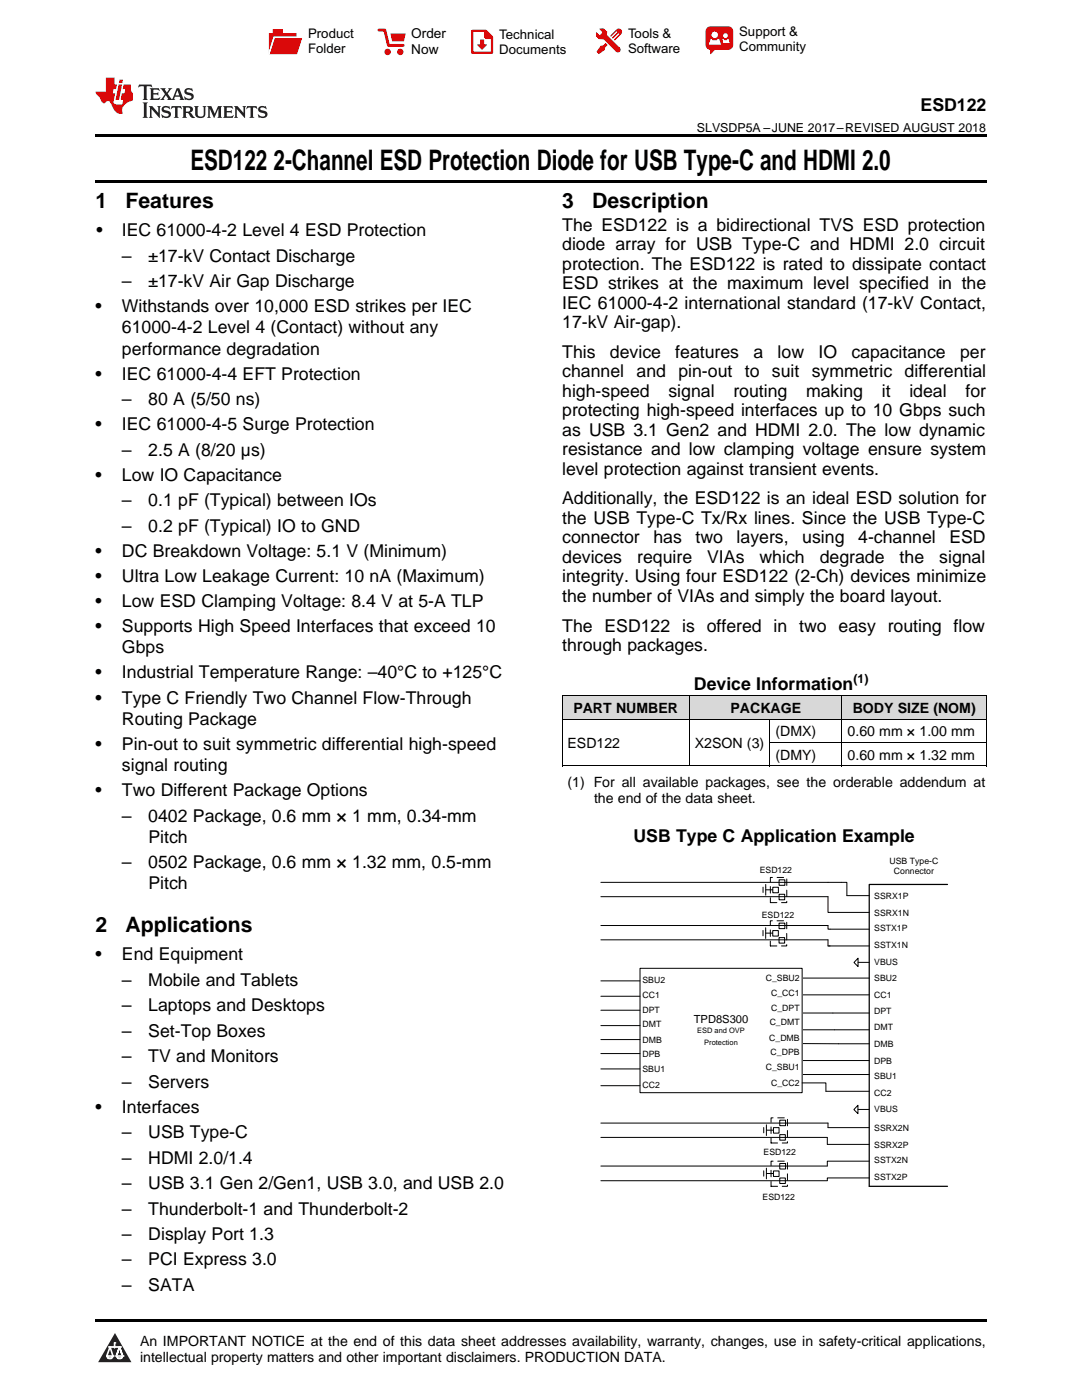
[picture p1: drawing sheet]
<svg xmlns="http://www.w3.org/2000/svg" width="216mm" height="279mm" viewBox="0 0 216 279" stroke-linecap="round" stroke-linejoin="round" font-family="sans-serif">
<defs><g id="words">
<g font-size="5.6">
<text x="38" y="33.9">ESD122</text>
<text x="54.6" y="33.9">2-Channel ESD Protection Diode for USB Type-C and HDMI 2.0</text>
</g>
<g font-size="4.2">
<text x="19" y="41.4">1</text>
<text x="25" y="41.4">Features</text>
<text x="112.2" y="41.4">3</text>
<text x="118.2" y="41.4">Description</text>
<text x="19" y="185.9">2</text>
<text x="25" y="185.9">Applications</text>
</g>
<g font-size="3.5">
<text x="183.7" y="22.2">ESD122</text>
<text x="19.2" y="47.1">•</text>
<text x="24.3" y="47.1">IEC 61000-4-2 Level 4 ESD Protection</text>
<text x="112.2" y="46.1">The ESD122 is a bidirectional TVS ESD protection</text>
<text x="24.3" y="52.2">–</text>
<text x="29.6" y="52.2">±17-kV Contact Discharge</text>
<text x="112.2" y="50">diode array for USB Type-C and HDMI 2.0 circuit</text>
<text x="112.2" y="53.8">protection. The ESD122 is rated to dissipate contact</text>
<text x="24.3" y="57.3">–</text>
<text x="29.6" y="57.3">±17-kV Air Gap Discharge</text>
<text x="112.2" y="57.7">ESD strikes at the maximum level specified in the</text>
<text x="19" y="62.3">•</text>
<text x="24.3" y="62.3">Withstands over 10,000 ESD strikes per IEC</text>
<text x="112.2" y="61.6">IEC 61000-4-2 international standard (17-kV Contact,</text>
<text x="112.2" y="65.5">17-kV Air-gap).</text>
<text x="24.3" y="66.5">61000-4-2 Level 4 (Contact) without any</text>
<text x="24.3" y="70.8">performance degradation</text>
<text x="112.2" y="71.4">This</text>
<text x="121.7" y="71.4">device</text>
<text x="134.8" y="71.4">features</text>
<text x="150.4" y="71.4">a</text>
<text x="155.2" y="71.4">low</text>
<text x="163.3" y="71.4">IO</text>
<text x="169.9" y="71.4">capacitance</text>
<text x="191.6" y="71.4">per</text>
<text x="19" y="75.8">•</text>
<text x="24.3" y="75.8">IEC 61000-4-4 EFT Protection</text>
<text x="112.2" y="75.3">channel</text>
<text x="127" y="75.3">and pin-out</text>
<text x="148.6" y="75.3">to suit</text>
<text x="162" y="75.3">symmetric</text>
<text x="180.5" y="75.3">differential</text>
<text x="24.3" y="80.9">–</text>
<text x="29.6" y="80.9">80 A (5/50 ns)</text>
<text x="112.2" y="79.2">high-speed</text>
<text x="112.2" y="83.1">protecting high-speed interfaces up to 10 Gbps such</text>
<text x="133.4" y="79.2">signal</text>
<text x="146.3" y="79.2">routing</text>
<text x="160.8" y="79.2">making</text>
<text x="176" y="79.2">it</text>
<text x="181.5" y="79.2">ideal</text>
<text x="192.6" y="79.2">for</text>
<text x="19" y="85.9">•</text>
<text x="24.3" y="85.9">IEC 61000-4-5 Surge Protection</text>
<text x="112.2" y="87">as USB 3.1 Gen2 and HDMI 2.0. The low dynamic</text>
<text x="19" y="96">•</text>
<text x="24.3" y="90.9">–</text>
<text x="24.3" y="96">Low IO Capacitance</text>
<text x="29.6" y="90.9">2.5 A (8/20 µs)</text>
<text x="112.2" y="90.8">resistance and low clamping voltage ensure system</text>
<text x="112.2" y="94.7">level protection against transient events.</text>
<text x="24.3" y="101">–</text>
<text x="29.6" y="101">0.1 pF (Typical) between IOs</text>
<text x="112.2" y="100.7">Additionally, the ESD122 is an ideal ESD solution for</text>
<text x="24.3" y="106.1">–</text>
<text x="29.6" y="106.1">0.2 pF (Typical) IO to GND</text>
<text x="112.2" y="104.6">the USB Type-C Tx/Rx lines. Since the USB Type-C</text>
<text x="19" y="111.1">•</text>
<text x="24.3" y="111.1">DC Breakdown Voltage: 5.1 V (Minimum)</text>
<text x="112.2" y="108.4">connector</text>
<text x="112.2" y="112.3">devices</text>
<text x="127.1" y="112.3">require</text>
<text x="130.4" y="108.4">has</text>
<text x="138.8" y="108.4">two</text>
<text x="141.1" y="112.3">VIAs</text>
<text x="147" y="108.4">layers,</text>
<text x="151.6" y="112.3">which</text>
<text x="160.1" y="108.4">using</text>
<text x="163.6" y="112.3">degrade</text>
<text x="171.2" y="108.4">4-channel</text>
<text x="179.5" y="112.3">the</text>
<text x="187.4" y="112.3">signal</text>
<text x="189.4" y="108.4">ESD</text>
<text x="19" y="116.1">•</text>
<text x="24.3" y="116.1">Ultra Low Leakage Current: 10 nA (Maximum)</text>
<text x="112.2" y="116.2">integrity. Using four ESD122 (2-Ch) devices minimize</text>
<text x="19" y="121.1">•</text>
<text x="24.3" y="121.1">Low ESD Clamping Voltage: 8.4 V at 5-A TLP</text>
<text x="112.2" y="120.1">the number of VIAs and simply the board layout.</text>
<text x="19" y="126.2">•</text>
<text x="24.3" y="126.2">Supports High Speed Interfaces that exceed 10</text>
<text x="24.3" y="130.4">Gbps</text>
<text x="112.2" y="126">The ESD122 is offered in two easy routing flow</text>
<text x="112.2" y="129.9">through packages.</text>
<text x="19" y="135.4">•</text>
<text x="24.3" y="135.4">Industrial Temperature Range: –40°C to +125°C</text>
<text x="138.5" y="137.7">Device Information</text>
<text x="19" y="140.4">•</text>
<text x="24.3" y="140.4">Type C Friendly Two Channel Flow-Through</text>
<text x="19" y="149.6">•</text>
<text x="24.3" y="144.6">Routing Package</text>
<text x="24.3" y="149.6">Pin-out to suit symmetric differential high-speed</text>
<text x="24.3" y="153.9">signal routing</text>
<text x="19" y="158.9">•</text>
<text x="24.3" y="158.9">Two Different Package Options</text>
<text x="24.3" y="164">–</text>
<text x="29.6" y="164">0402 Package, 0.6 mm × 1 mm, 0.34-mm</text>
<text x="24.3" y="173.3">–</text>
<text x="29.6" y="173.3">0502 Package, 0.6 mm × 1.32 mm, 0.5-mm</text>
<text x="29.6" y="168.2">Pitch</text>
<text x="126.4" y="168.1">USB Type C Application Example</text>
<text x="29.6" y="177.5">Pitch</text>
<text x="19" y="191.7">•</text>
<text x="24.3" y="191.7">End Equipment</text>
<text x="24.3" y="196.7">–</text>
<text x="29.6" y="196.7">Mobile and Tablets</text>
<text x="24.3" y="201.8">–</text>
<text x="29.6" y="201.8">Laptops and Desktops</text>
<text x="24.3" y="206.9">–</text>
<text x="29.6" y="206.9">Set-Top Boxes</text>
<text x="24.3" y="212">–</text>
<text x="29.6" y="212">TV and Monitors</text>
<text x="24.3" y="217.1">–</text>
<text x="29.6" y="217.1">Servers</text>
<text x="19" y="222.1">•</text>
<text x="24.3" y="222.1">Interfaces</text>
<text x="24.3" y="227.2">–</text>
<text x="29.6" y="227.2">USB Type-C</text>
<text x="24.3" y="232.2">–</text>
<text x="29.6" y="232.2">HDMI 2.0/1.4</text>
<text x="24.3" y="237.3">–</text>
<text x="29.6" y="237.3">USB 3.1 Gen 2/Gen1, USB 3.0, and USB 2.0</text>
<text x="24.3" y="242.4">–</text>
<text x="29.6" y="242.4">Thunderbolt-1 and Thunderbolt-2</text>
<text x="24.3" y="247.5">–</text>
<text x="29.6" y="247.5">Display Port 1.3</text>
<text x="24.3" y="252.6">–</text>
<text x="24.3" y="257.6">–</text>
<text x="29.6" y="252.6">PCI Express 3.0</text>
<text x="29.6" y="257.6">SATA</text>
</g>
<g font-size="2.8">
<text x="114.4" y="142.3">PART NUMBER</text>
<text x="145.8" y="142.3">PACKAGE</text>
<text x="170.1" y="142.3">BODY SIZE (NOM)</text>
<text x="113.2" y="149.3">ESD122</text>
<text x="138.6" y="149.3">X2SON (3)</text>
<text x="154.7" y="147">(DMX)</text>
<text x="169.1" y="147">0.60 mm × 1.00 mm</text>
<text x="154.7" y="151.6">(DMY)</text>
<text x="169.1" y="151.6">0.60 mm × 1.32 mm</text>
<text x="113.2" y="157.1">(1) For all available packages, see the orderable addendum at</text>
<text x="118.5" y="160.3">the end of the data sheet.</text>
<text x="27.9" y="268.6">An IMPORTANT NOTICE at the end of this data sheet addresses availability, warranty, changes, use in safety-critical applications,</text>
<text x="27.9" y="271.8">intellectual property matters and other important disclaimers. PRODUCTION DATA.</text>
</g>
<g font-size="2.7">
<text x="82.1" y="7.7">Order</text>
<text x="82.1" y="10.7">Now</text>
</g>
<g font-size="2.6">
<text x="61.5" y="7.6">Product</text>
<text x="61.5" y="10.6">Folder</text>
<text x="99.6" y="7.8">Technical</text>
<text x="99.6" y="10.8">Documents</text>
<text x="125.3" y="7.6">Tools &amp;</text>
<text x="125.3" y="10.6">Software</text>
<text x="147.5" y="7.2">Support &amp;</text>
<text x="147.5" y="10.2">Community</text>
</g>
<g font-size="2.5">
<text x="139.1" y="26.3">SLVSDP5A –JUNE 2017–REVISED AUGUST 2018</text>
<text x="170.3" y="136.2">(1)</text>
</g>
<text font-size="2.2" x="138.4" y="204.1">TPD8S300</text>
<g font-size="1.7">
<text x="177.5" y="172.4">USB Type-C</text>
<text x="151.6" y="174.2">ESD122</text>
<text x="174.4" y="179.4">SSRX1P</text>
<text x="178.4" y="174.5">Connector</text>
<text x="152" y="183.2">ESD122</text>
<text x="174.4" y="182.7">SSRX1N</text>
<text x="174.4" y="185.8">SSTX1P</text>
<text x="174.4" y="189.2">SSTX1N</text>
<text x="128.2" y="196.3">SBU2</text>
<text x="152.8" y="195.9">C_SBU2</text>
<text x="174.4" y="195.8">SBU2</text>
<text x="174.4" y="192.7">VBUS</text>
<text x="128.2" y="199.2">CC1</text>
<text x="128.2" y="202.1">DPT</text>
<text x="153.9" y="198.8">C_CC1</text>
<text x="153.9" y="201.7">C_DPT</text>
<text x="174.4" y="199.2">CC1</text>
<text x="174.4" y="202.3">DPT</text>
<text x="128.2" y="208.2">DMB</text>
<text x="128.2" y="205">DMT</text>
<text x="153.5" y="207.8">C_DMB</text>
<text x="153.6" y="204.6">C_DMT</text>
<text x="174.4" y="208.9">DMB</text>
<text x="174.4" y="205.6">DMT</text>
<text x="128.2" y="210.9">DPB</text>
<text x="128.2" y="213.8">SBU1</text>
<text x="152.8" y="213.5">C_SBU1</text>
<text x="153.8" y="210.5">C_DPB</text>
<text x="174.4" y="212.2">DPB</text>
<text x="174.4" y="215.4">SBU1</text>
<text x="128.2" y="217.1">CC2</text>
<text x="153.9" y="216.7">C_CC2</text>
<text x="174.4" y="218.7">CC2</text>
<text x="174.4" y="221.9">VBUS</text>
<text x="174.4" y="225.7">SSRX2N</text>
<text x="152.4" y="230.5">ESD122</text>
<text x="174.4" y="229">SSRX2P</text>
<text x="174.4" y="232.1">SSTX2N</text>
<text x="152.2" y="239.5">ESD122</text>
<text x="174.4" y="235.5">SSTX2P</text>
</g>
<g font-size="1.5">
<text x="139.1" y="206.1">ESD and OVP</text>
<text x="140.5" y="208.6">Protection</text>
</g>
</g></defs>
<g fill="#d8d8d8">
<path d="M112.2 138.9h25.4v4.7h-25.4z"/>
<path d="M137.6 138.9h16.1v4.7h-16.1z"/>
<path d="M153.7 138.9h14.4v4.7h-14.4z"/>
<path d="M168.1 138.9h28.7v4.7h-28.7z"/>
</g>
<path d="M22.9 266l3.3 5.9h-6.6z" fill="#231f20"/>
<path d="M21.3 270.6h1.2l-.3 .5h-.3a.53 .53 0 0 1-.6-.5z" fill-rule="evenodd" fill="#fff"/>
<path d="M21.3 270.6h1.2l-.3 .5h-.3a.53 .53 0 0 1-.6-.5z" fill="none" stroke="#231f20" stroke-width=".33"/>
<path d="M21.3 270.6l1.2 .1-.3 .4h-.5z" fill="none" stroke="#fff" stroke-width=".33"/>
<path d="M22.9 268.9h.1" fill="none" stroke="#fff" stroke-width=".33"/>
<path d="M22.9 268v.9z" fill="#fff"/>
<path d="M22.9 268v.9z" fill="none" stroke="#fff" stroke-width=".33"/>
<circle cx="22.9" cy="268" r=".16" fill="#fff"/>
<path d="M21.8 268.8h.1" fill="none" stroke="#fff" stroke-width=".33"/>
<path d="M21.8 268.8h2.2z" fill="#fff"/>
<path d="M21.8 268.8h2.2z" fill="none" stroke="#fff" stroke-width=".33"/>
<circle cx="24" cy="268.8" r=".16" fill="#fff"/>
<path d="M23.2 270.6h.1" fill="none" stroke="#fff" stroke-width=".33"/>
<path d="M23.8 268.8l-.6 1.8z" fill="#fff"/>
<path d="M23.8 268.8l-.6 1.8z" fill="none" stroke="#fff" stroke-width=".33"/>
<path d="M23.8 268.8l.7 1.8z" fill="#fff"/>
<path d="M23.8 268.8l.7 1.8z" fill="none" stroke="#fff" stroke-width=".33"/>
<path d="M24.4 270.6h.1" fill="none" stroke="#fff" stroke-width=".33"/>
<circle cx="21.3" cy="270.6" r=".16" fill="#fff"/>
<path d="M22 268.8l-.7 1.8z" fill="#fff"/>
<path d="M22 268.8l-.7 1.8z" fill="none" stroke="#fff" stroke-width=".33"/>
<path d="M22 268.8l.5 1.8z" fill="#fff"/>
<path d="M22 268.8l.5 1.8z" fill="none" stroke="#fff" stroke-width=".33"/>
<circle cx="22.5" cy="270.6" r=".16" fill="#fff"/>
<path d="M23.3 270.6h1.2a.63 .63 0 0 1-.6 .5 .63 .63 0 0 1-.6-.5z" fill-rule="evenodd" fill="#fff"/>
<path d="M23.3 270.6h1.2a.63 .63 0 0 1-.6 .5 .63 .63 0 0 1-.6-.5z" fill="none" stroke="#231f20" stroke-width=".33"/>
<path d="M23.3 270.6h1.2l-.4 .5h-.5z" fill="none" stroke="#fff" stroke-width=".33"/>
<path d="M23.2 270.6h.1" fill="none" stroke="#fff" stroke-width=".33"/>
<circle cx="24.5" cy="270.6" r=".16" fill="#fff"/>
<path d="M19 263.2h177.8v.5h-177.8z" fill="#000"/>
<path d="M189.1 176.5h-15.7v60.3h15.7" fill="none" stroke="#000" stroke-width=".25"/>
<path d="M153.7 175.1h3.3v5h-3.3z" fill="none" stroke="#000" stroke-width=".2" stroke-dasharray="1.3 .9"/>
<path d="M155.5 178.5h1.1v1.1h-1.1z" fill-rule="evenodd" fill="#fff"/>
<path d="M155.5 178.5h1.1v1.1h-1.1z" fill="none" stroke="#000" stroke-width=".2"/>
<path d="M155.5 175.6h1.1v1.1h-1.1z" fill-rule="evenodd" fill="#fff"/>
<g fill="none" stroke="#000" stroke-width=".2">
<path d="M119.9 176.1h49.1v2.6h4.4M119.9 179h45.3v3.1h8.2M152.3 177v1.1M152.8 177.6h1.7M152.8 176.5v2.1M155.5 175.6h1.1v1.1h-1.1zM160.1 195.2h13.3M160.1 198.5h13.3M165.2 184.7v.7h8.2M165.2 187.6v1.2h8.2M159.8 211.7h13.6M160.1 214.4h13.3"/>
<path d="M160.1 208.3h13.3M160.1 205.5h13.3M160.1 202.2h13.3M164.8 217.8h8.6M165.1 227v1.4h8.3M165.2 224.1v.9h8.2M173.4 231.7h-8.3v1M173.4 235.1h-8.3v.5"/>
</g>
<path d="M171.2 191.2v1.7l-.8-.8z" fill="#fff"/>
<path d="M171.2 191.2v1.7l-.8-.8zM171.2 192.1h2.2" fill="none" stroke="#000" stroke-width=".2"/>
<path d="M171.2 220.6v1.7l-.8-.9z" fill="#fff"/>
<path d="M171.2 220.6v1.7l-.8-.9zM171.2 221.4h2.2" fill="none" stroke="#000" stroke-width=".2"/>
<path d="M154.2 177.1h1.1v1.1h-1.1z" fill-rule="evenodd" fill="#fff"/>
<path d="M154.2 177.1h1.1v1.1h-1.1z" fill="none" stroke="#000" stroke-width=".2"/>
<path d="M153.7 183.8h3.3v5h-3.3z" fill="none" stroke="#000" stroke-width=".2" stroke-dasharray="1.3 .9"/>
<path d="M155.4 187.1h1.2v1.1h-1.2z" fill-rule="evenodd" fill="#fff"/>
<path d="M155.4 187.1h1.2v1.1h-1.2z" fill="none" stroke="#000" stroke-width=".2"/>
<path d="M155.4 184.2h1.2v1.1h-1.2z" fill-rule="evenodd" fill="#fff"/>
<path d="M152.2 185.7v1.1M152.8 186.2h1.7M152.8 185.2v2.1M155.4 184.2h1.2v1.1h-1.2z" fill="none" stroke="#000" stroke-width=".2"/>
<path d="M154.2 185.7h1.1v1.1h-1.1z" fill-rule="evenodd" fill="#fff"/>
<path d="M154.2 185.7h1.1v1.1h-1.1z" fill="none" stroke="#000" stroke-width=".2"/>
<path d="M153.9 223.1h3.2v5h-3.2z" fill="none" stroke="#000" stroke-width=".2" stroke-dasharray="1.3 .9"/>
<path d="M155.6 226.4h1.1v1.1h-1.1z" fill-rule="evenodd" fill="#fff"/>
<path d="M155.6 226.4h1.1v1.1h-1.1z" fill="none" stroke="#000" stroke-width=".2"/>
<path d="M155.6 223.6h1.1v1.1h-1.1z" fill-rule="evenodd" fill="#fff"/>
<path d="M152.4 225v1.1M152.9 225.6h1.7M152.9 224.5v2.1M155.6 223.6h1.1v1.1h-1.1z" fill="none" stroke="#000" stroke-width=".2"/>
<path d="M154.3 225h1.2v1.1h-1.2z" fill-rule="evenodd" fill="#fff"/>
<path d="M154.3 225h1.2v1.1h-1.2z" fill="none" stroke="#000" stroke-width=".2"/>
<path d="M153.9 231.7h3.2v5.1h-3.2z" fill="none" stroke="#000" stroke-width=".2" stroke-dasharray="1.3 .9"/>
<path d="M155.6 235.1h1.1v1.1h-1.1z" fill-rule="evenodd" fill="#fff"/>
<path d="M155.6 235.1h1.1v1.1h-1.1z" fill="none" stroke="#000" stroke-width=".2"/>
<path d="M155.6 232.2h1.1v1.1h-1.1z" fill-rule="evenodd" fill="#fff"/>
<path d="M152.4 233.7v1M152.9 234.2h1.7M152.9 233.1v2.2M155.6 232.2h1.1v1.1h-1.1z" fill="none" stroke="#000" stroke-width=".2"/>
<path d="M154.3 233.7h1.2v1.1h-1.2z" fill-rule="evenodd" fill="#fff"/>
<path d="M119.9 187.6h45.3M119.9 184.7h45.3M119.9 235.6h45.1M119.9 232.7h45.1M119.9 227h45.1M119.9 224.1h45.3M154.3 233.7h1.2v1.1h-1.2z" fill="none" stroke="#000" stroke-width=".2"/>
<path d="M127.7 193.2h32.4v24.9h-32.4z" fill-rule="evenodd" fill="#fff"/>
<g fill="none" stroke="#000" stroke-width=".2">
<path d="M112.2 138.9h84.6M112.2 138.9v14M137.5 138.9v14M168 138.9v14M196.8 138.9v14M112.2 152.8h84.6M112.2 143.5h84.6M153.6 143.5v9.4M153.7 148.2h43.1M119.9 195.8h7.8M119.9 198.8h7.8M127.7 193.2h32.4v24.9h-32.4z"/>
<path d="M119.9 201.6h7.8M119.9 204.7h7.8M119.9 207.5h7.8M119.9 210.3h7.8M119.9 213.3h7.8M119.9 216.7h7.8M160.1 216.1h4.7v1.7"/>
</g>
<path d="M19 35.9h177.8v.5h-177.8zM19 26.8h177.8v.6h-177.8zM112.2 152.9h.1zM153.6 152.9h.1zM168 152.9h.1zM196.7 152.9h.1z" fill="#000"/>
<path d="M27.7 16.9l-.1 .6 .6-.3h.5v.2v2.2l-.2 .4h1l-.2-.4v-2.2v-.2h.5l.6 .3-.2-.6zM29.9 17.6l.2 .4v1.6l-.2 .4h1.9l.1-.6a1.09 1.09 0 0 1-1.3 .1v-.6h.6l.4 .2v-.7l-.2 .2h-.8v-.6l.2-.1a1.01 1.01 0 0 1 1 .3l-.1-.6zM32 17.6l.9 1.2-1 1.2h.9l-.2-.3 .5-.7 .5 .7-.3 .3h1.7l-.2-.3 .1-.4h1l.1 .4-.2 .3h1l-.3-.4-.7-2h-.5l-1 2.2-.8-1.1 .9-1.1h-.9l.2 .2-.4 .7-.4-.7 .2-.2zM35.4 18l.4 1h-.8zM37 17.7a.66 .66 0 0 0-.2 .8 .66 .66 0 0 0 .6 .4l.7 .2 .1 .2a.8 .8 0 0 1-.7 .4 .8 .8 0 0 1-.7-.5l.1 .8 .2-.2a.94 .94 0 0 0 1.1 .1 .94 .94 0 0 0 .4-.9 1.48 1.48 0 0 0-1.3-.6v-.4a1.1 1.1 0 0 1 1.2 .2l-.2-.6-.2 .1-.5-.1zM28.5 20.4l.2 .4v2.3l-.2 .4h1l-.2-.4v-2.3l.2-.4zM29.7 21.2l.2 .4v1.5l-.2 .4h.8l-.3-.4 .1-1.3 1.6 1.8v-2l.2-.4h-.7l.2 .2v1.1l-1.2-1.3zM32.5 21.3a.66 .66 0 0 0-.2 .8 .66 .66 0 0 0 .6 .4l.6 .2 .2 .2a.8 .8 0 0 1-.8 .4 .8 .8 0 0 1-.7-.5l.2 .7 .2-.1a.94 .94 0 0 0 1 .1 .94 .94 0 0 0 .5-1 1.47 1.47 0 0 0-1.3-.6l-.1-.3a1.1 1.1 0 0 1 1.3 .2l-.2-.6-.2 .1-.5-.2zM34.3 21.2l-.2 .6a.64 .64 0 0 1 .8-.3v1.6l-.2 .4h1l-.3-.4 .1-1.6a.66 .66 0 0 1 .8 .3l-.2-.6zM36.3 21.2l.3 .4v1.5l-.3 .4h1l-.2-.2v-.7h.5l.1 .1a.8 .8 0 0 0 1.2 .7l-1-1a.62 .62 0 0 0 .6-.5 .62 .62 0 0 0-.6-.7zM37.1 21.5h.1a.48 .48 0 0 1 .6 0 .48 .48 0 0 1 .1 .6l-.2 .1-.6 .1zM38.7 21.2l.2 .2a2.29 2.29 0 0 0 .4 2 1.05 1.05 0 0 0 1.7-.7v-1.3l.2-.2h-.8l.2 .4v1.1a.61 .61 0 0 1-.6 .6 .61 .61 0 0 1-.6-.6v-1.1l.3-.4zM41.3 21.2l.3 .4v1.5l-.3 .4h.8l-.2-.4v-1.4l.8 1.9 .9-1.9v1.4l-.2 .4h.9l-.2-.4v-1.5l.2-.4h-.8l-.7 1.5-.6-1.5zM44.5 21.2l.2 .4v1.5l-.2 .4h1.9l.2-.6a1.1 1.1 0 0 1-1.4 .2v-.7h.6l.4 .2v-.6l-.2 .1-.8 .1v-.6l.2-.1a1.02 1.02 0 0 1 1.1 .2l-.2-.5zM46.7 21.2l.2 .4v1.5l-.2 .4h.8l-.3-.4 .1-1.3 1.6 1.8v-2l.2-.4h-.7l.2 .2v1.1l-1.2-1.3zM49.3 21.2l-.1 .6a.64 .64 0 0 1 .8-.3v1.6l-.3 .4h1l-.2-.4v-1.6a.66 .66 0 0 1 .8 .3l-.1-.6zM51.7 21.3a.66 .66 0 0 0-.2 .7 .66 .66 0 0 0 .7 .5l.6 .2 .1 .2a.8 .8 0 0 1-.7 .4 .8 .8 0 0 1-.7-.5l.1 .7 .2-.1a.94 .94 0 0 0 1.1 .1 .94 .94 0 0 0 .4-1 1.48 1.48 0 0 0-1.2-.6l-.1-.3a1.1 1.1 0 0 1 1.2 .2l-.2-.6-.1 .1-.6-.2z" fill="#231f20"/>
<path d="M21.1 15.5v2.8h-2v.4l.9 .9a.96 .96 0 0 0 1 1 .59 .59 0 0 1 .5-.4 .59 .59 0 0 1 .5 .3l.4 .8a1.61 1.61 0 0 0 2.1 1.3 1.63 1.63 0 0 1 1.1-2.2l.9-.3v-1.5a1.6 1.6 0 0 1-.4-1.7h-1.4l-.2 .9h.5l-.2 .8h-.5l-.2 1v.3h.5l-.2 .9h-.7a.74 .74 0 0 1-1-.6l.3-1.6h-.5l.2-.8h.5l.1-.9h-.4v-1.4zM23.7 16.9l-.7 3h.8l.6-3zM23.8 15.9l-.1 .7h.7l.2-.7z" fill="#ee1d23"/>
<g fill="#d60000">
<path d="M54.4 5.8h2v.8h2.8v4.2h-5.5v-4.2h.7z" fill-rule="evenodd"/>
<path d="M54.7 7.5h5.6l-1 3.3h-5.6z" fill-rule="evenodd"/>
</g>
<path d="M54.6 7.4h5.8l-.1 .1h-5.5l-1.1 3.3z" fill-rule="evenodd" fill="#fff"/>
<path d="M54.6 7.4h5.8l-.1 .1h-5.5l-1.1 3.3z" fill="none" stroke="#fff" stroke-width=".2"/>
<path d="M75.6 6h1.2l.7 3.1h3" fill="none" stroke="#d60000" stroke-width=".56"/>
<g fill="#d60000">
<path d="M77.9 6.7h3.1l-.4 1.5h-2.3z" fill-rule="evenodd"/>
<circle cx="77.3" cy="10.4" r=".64"/>
<circle cx="79.9" cy="10.4" r=".64"/>
</g>
<path d="M94.2 6.2h2.7l1.3 1.2v3.1h-4z" fill="none" stroke="#d60000" stroke-width=".44"/>
<g fill="#d60000">
<path d="M95.8 7.9h.8v1h.6l-1 1.1-1-1v-.1h.6z" fill-rule="evenodd"/>
<path d="M96.6 6.2h.3l1.3 1.2v.4h-1.3l-.3-.4z" fill-rule="evenodd"/>
<path d="M119.6 5.7h.9l.6 .6 .1 .7 2.5 2.5-.8 .8-2.3-2.3-1.1-.2-.6-.6v-.8l.7 .6 .5-.4v-.2l-.4-.5z" fill-rule="evenodd"/>
<path d="M119.9 9.1h.4l.5-.5 .4 .4-.5 .5v.4l-1.2 .9-.5-.5z" fill-rule="evenodd"/>
<path d="M123 5.9a.67 .67 0 0 1 .9 0 .67 .67 0 0 1 0 .9z" fill-rule="evenodd"/>
<path d="M123 5.9l.9 .9-1.2 1.2h-.2l.1-.2 .9-.9 .1-.2h-.3l-.9 1h-.2v-.2l.9-1 .1-.2h-.3l-.9 1h-.2v-.2z" fill-rule="evenodd"/>
<circle cx="123.3" cy="9.9" r=".54"/>
</g>
<path d="M121.1 6.3l-.1 .7" fill="none" stroke="#d60000" stroke-width=".2"/>
<g fill="#d60000">
<path d="M141.1 5.5l.6-.2h3.6a.95 .95 0 0 1 1 .9v2.8a.95 .95 0 0 1-1 .9h-3.6a.95 .95 0 0 1-.9-.9v-2.8z" fill-rule="evenodd"/>
<path d="M141.7 9.9h.9l-.7 .9h-.2z" fill-rule="evenodd"/>
</g>
<g fill="#fff">
<path d="M144.3 8.6h1.3z"/>
<path d="M141.8 7.8h.3l.1 .2h.8l.2-.2h.3l.4 1.1h-2.5z" fill-rule="evenodd"/>
<path d="M144.2 7.8h.2l.2 .2h.4l.2-.2h.2l.2 .8h-1.3z" fill-rule="evenodd"/>
<circle cx="142.6" cy="6.9" r=".65"/>
<circle cx="144.8" cy="7.1" r=".48"/>
</g>
<use href="#words"/>
</svg>
